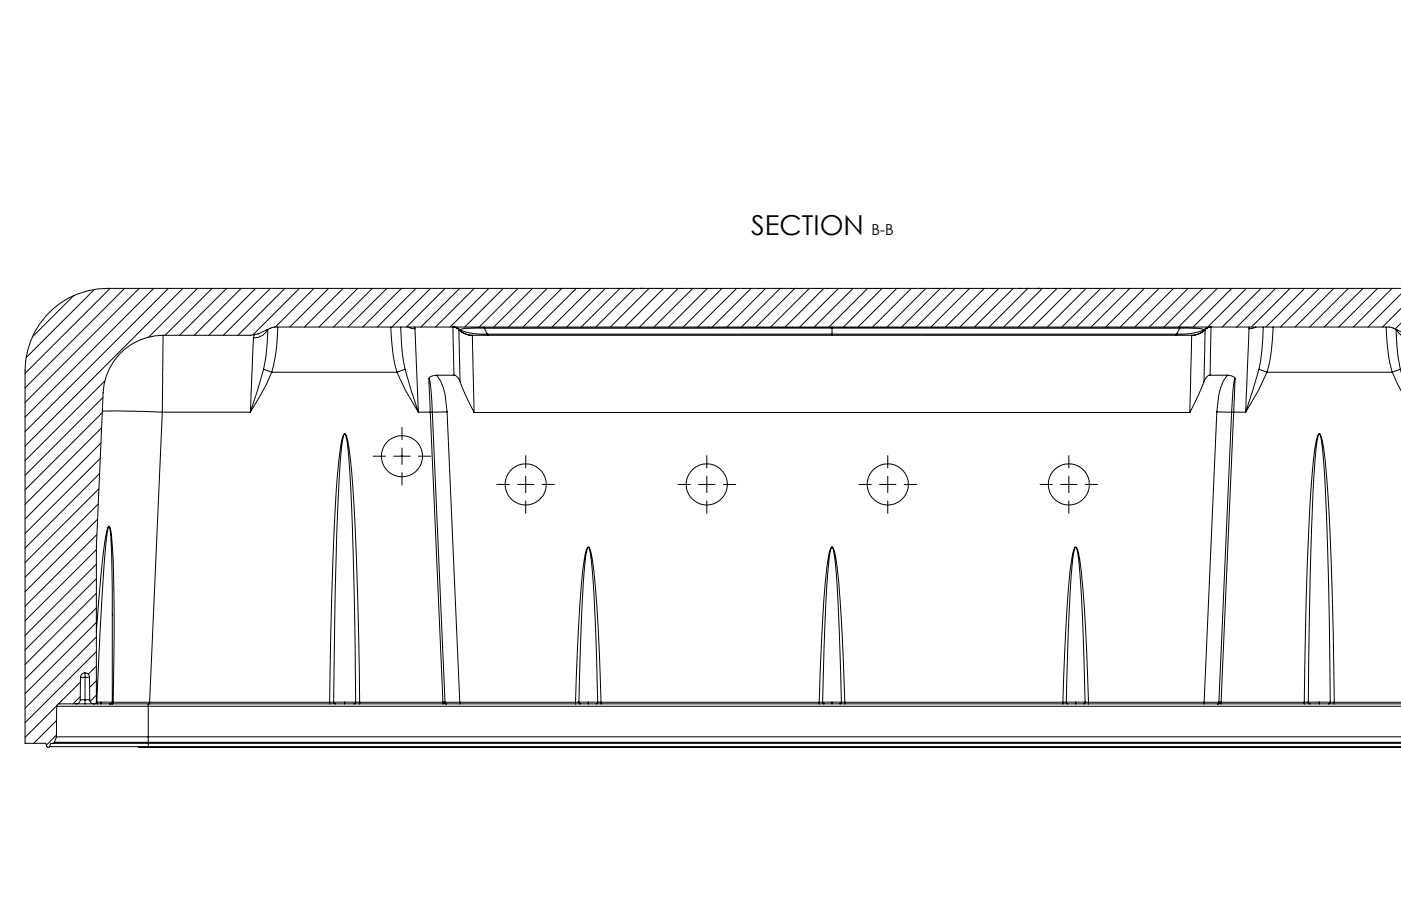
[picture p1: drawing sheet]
<svg xmlns="http://www.w3.org/2000/svg" width="432mm" height="279mm" viewBox="0 0 432 279" stroke-linecap="round" stroke-linejoin="round" font-family="sans-serif">
<defs><g id="words">
<text font-size="8.5" x="231.5" y="72.4">SECTION</text>
<text font-size="4.7" x="268.6" y="72.4">B-B</text>
</g></defs>
<g fill="none" stroke="#000" stroke-width=".31">
<path d="M22.7 91.2l-12.8 12.7M29.1 89.3l-21.1 21M33.9 88.9l-26.2 26.2M38.4 88.9l-30.7 30.7M42.9 88.9l-35.2 35.2M47.4 88.9l-39.7 39.7M51.9 88.9l-44.2 44.2M56.4 88.9l-48.7 48.7M60.9 88.9l-15.1 15.1M65.4 88.9l-14.5 14.5M69.8 88.9l-14.4 14.5M74.3 88.9l-14.4 14.5"/>
<path d="M78.8 88.9l-14.5 14.5M83.3 88.9l-14.5 14.5M87.8 88.9l-14.5 14.5M92.3 88.9l-14.4 14.4M96.8 88.9l-12 12M101.3 88.9l-12 12M105.8 88.9l-12 12M110.2 88.9l-11.9 12M114.8 88.9l-12 12M119.2 88.9l-11.9 12M123.7 88.9l-11.9 12M128.2 88.9l-11.9 12"/>
<path d="M132.7 88.9l-11.9 12M137.2 88.9l-11.9 12M141.7 88.9l-11.9 12M146.2 88.9l-12 12M150.7 88.9l-12 12M155.2 88.9l-12 12M159.6 88.9l-11.9 12M164.1 88.9l-11.9 12M168.6 88.9l-11.9 12M172.6 88.9h.6M172.7 88.9v.1M173.1 89l-11.9 11.9"/>
<path d="M176.3 88.9h.8M177.2 88.9h.7M177.6 89l-11.9 11.9M179.9 88.9h.7M182.1 88.9l-12 12M184.1 88.9h.7M186.6 88.9l-11.9 12M186.8 88.9h.6M186.9 88.9v.1M190.5 88.9h.8M191.1 89l-12 11.9M191.5 88.9h.6"/>
<path d="M193.9 88.9h.6M194.5 88.9v.1M195.6 88.9l-12 12M197.6 88.9h.1M197.6 88.9h.6M197.6 88.9v.1M200 89l-11.9 11.9M200 88.9v.1M200.6 88.9l-.6 .1M202.2 88.9h.8M204.5 88.9l-11.9 12M209 88.9l-11.9 12"/>
<path d="M209.7 88.9h.7M213 88.9l.6 .1-12 11.9M217 88.9h5M217.2 89l-184.1-.1a25.4 25.4 0 0 0-25.4 25.4v114.9h6.4l.4 1.1a.43 .43 0 0 0 .4 .2 .43 .43 0 0 0 .3-.2M218 88.9l-11.9 12M218.8 88.9v.1M222 88.9h.1M222 88.9h24.8M222.2 88.9v.1M222.5 89l-11.9 11.9M226.7 88.9h.7M227 89l-11.9 11.9"/>
<path d="M229 88.9h.8M231.5 88.9l-12 12M234 88.9h.7M236 88.9l-12 12M241.1 88.9h-.6l-12 12M245 88.9l-12 12M246.8 88.9l-.6 .1M246.8 88.9h4.8M249.4 88.9l-11.9 12M251.6 88.9l.6 .1M251.6 88.9h11.1M253.9 88.9l-11.9 12"/>
<path d="M254.9 88.9h.6M258.4 88.9l-11.9 12M258.8 88.9h.6M262.7 88.9l-.5 .1M262.7 88.9h4.9M262.9 88.9l-11.9 12M267.4 88.9l-11.9 12M267.6 88.9l.5 .1M267.6 88.9h46.6M270.1 88.9h.6M271.9 88.9l-11.9 12M272.7 88.9h.7"/>
<path d="M273.9 88.9h.7M276.4 88.9l-12 12M276.6 88.9h.6M280.9 88.9l-11.9 12M281.5 88.9h.6M283.9 88.9h.6M284 88.9v.1M285.4 88.9l-12 12M287.6 88.9h.8M288.5 88.9h.7M289.8 88.9l-11.9 12M290.9 88.9h.6"/>
<path d="M291 88.9v.1M294.4 88.9l-12 12M294.6 88.9h.8M295.6 88.9h.6M298 88.9h.6M298.8 88.9l-11.9 12M303.1 88.9h.6M303.3 89l-11.9 11.9M305.4 88.9h.7M307.8 88.9l-11.9 12M312.3 88.9l-11.9 12M314.2 88.9h.1"/>
<path d="M314.2 88.9h.7M314.4 88.9h.5M314.9 88.9h25.9M316.3 88.9h.6M316.8 89l-11.9 11.9M316.9 88.9v.1M316.9 88.9h.1M320 88.9h.1M320 88.9h.6M320 88.9v.1M321.3 88.9l-11.9 12M322.4 88.9h.6"/>
<path d="M324.7 88.9h.8M325.8 88.9l-12 12M328.2 88.9h.6M330.3 88.9l-12 12M333.1 88.9h.6M334.8 88.9l-12 12M337.3 88.9h.7M339.3 88.9l-12 12M340.8 88.9l-.5 .1M340.8 88.9h91M343.7 88.9l-11.9 12M347.7 88.9h.6"/>
<path d="M348.2 89l-11.9 11.9M352.7 88.9l-11.9 12M357.2 88.9l-11.9 12M361.7 88.9l-11.9 12M366.2 88.9l-11.9 12M370.7 88.9l-12 12M375.2 88.9l-12 12M379.7 88.9l-12 12M384.1 88.9l-11.9 12M388.7 88.9l-12 12M393.1 88.9l-11.9 12M397.6 88.9l-11.9 12"/>
<path d="M402.1 88.9l-11.9 12M406.6 88.9l-11.9 12M411.1 88.9l-11.9 12M415.6 88.9l-12 12M420.1 88.9l-12 12M424.6 88.9l-12 12M429 88.9l-11.9 12M431.8 90.6l-10.2 10.3M431.8 95.1l-5.7 5.8M431.8 99.6l-1.8 1.9M32.3 117.5l-24.6 24.6M50.3 103.4l-.3 23.7"/>
<path d="M78.1 104.2l-.9 22.9M78.4 103.2l-.3 1M81.2 113.9l-4 13.2M81.2 113.9l2.5 .9M82.3 101.7a4.2 4.2 0 0 1-4.2 2.5M82.5 101.6a67 67 0 0 1-1.3 12.3M83.7 114.8l-1.5 3.6-5 8.7M83.7 114.8h38.6M85.6 100.9a60.2 60.2 0 0 1-1.9 13.9M120.5 100.9a57.9 57.9 0 0 0 1.8 13.9M122.3 114.8l2.7 5.6 3.9 6.7M123.5 100.9l.1 3.1a51.9 51.9 0 0 0 1.2 9.9"/>
<path d="M124.8 113.9l4.1 13.2M124.8 113.9l-2.5 .9M125.8 100.9l2.1 .5M127.8 100.9l.1 .5M127.9 101.4l1 25.7M132.2 116.7l.4 10.4M132.2 116.7l.1 .1a25.4 25.4 0 0 1 .8 7.1l.1 3.2M134.6 115.7l-1.4 .2-1 .8M134.6 115.7a17.8 17.8 0 0 1 3.2 11.3M134.6 115.7h5.3M139.9 100.9l1 .2 .8 .5M139.9 115.7l.7 .2 .5 .5 .7 1.3"/>
<path d="M141.4 101.6a7.2 7.2 0 0 0 6.3 1.8h2.7M141.4 101.6l-.8-.5-1-.2 .3 14.8M141.4 101.6h.1M141.4 101.6a5.8 5.8 0 0 0 4.2 1.8l.5 23.8M141.4 101.6l.4 16.1M141.4 101.6h.3M141.7 101.6a17.4 17.4 0 0 0 8.4 1.4M141.8 117.7l1.5 3.8 2.8 5.7M149.1 100.9l.2 .3M149.3 101.2l-5.9 .1-1.7 .3M149.3 101.2l.8 1.8M150.1 103h106.3"/>
<path d="M150.1 103l.3 .4M150.4 103.4h106M256.4 101.2h107.2M256.4 100.9v.3M256.4 101.2h-107.1M256.4 101.2v1.8M256.4 103h106.3M256.4 103.4h106M256.4 103v.4M362.4 103.4h4.9M362.7 103l-.3 .4M363.6 101.2l5.9 .1 1.6 .3"/>
<path d="M363.6 101.2l-.9 1.8M363.7 100.9l-.1 .3M367.3 103.4l-.6 23.8M371.1 117.7l-1.6 3.8-2.8 5.7M371.1 101.6a17.1 17.1 0 0 1-8.4 1.4M371.1 101.6h.3M371.4 101.6a5.8 5.8 0 0 1-4.1 1.8M371.4 101.6l-.3 16.1M373 100.9l-1 .2-.9 .5M373 115.7l-.7 .2-.5 .5-.7 1.3M373 115.7h5.3M373.2 100.9h-.2a3.8 3.8 0 0 0-2.5 1.5l-1.5 .8-1.7 .2"/>
<path d="M373.3 100.9l-1 .2-.9 .5M373.3 100.9l-.3 14.8M378.3 115.7a2.39 2.39 0 0 1 2.4 1M378.3 115.7a18 18 0 0 0-3.3 11.3M380.7 116.7l-.5 10.4M380.7 116.7l-.4 1.5-.3 2.6-.4 6.3M385 101.4l-1.1 25.7M385 100.9v.5M387.1 100.9l-2.1 .5M388 113.9l-4.1 13.2M388 113.9l2.5 .9M389.3 100.9l-.4 7.7-.9 5.3"/>
<path d="M390.5 114.8l-2.6 5.6-4 6.7M390.5 114.8h38.6M392.4 100.9l-.5 7.1-.5 3.4-.9 3.4M427.2 100.9a59.3 59.3 0 0 0 1.9 13.9M429.1 114.8l2.7 5.7M430.3 101.6a67 67 0 0 0 1.3 12.3M430.5 101.7l.3 .7 1 1M431.6 113.9l-2.5 .9M431.6 113.9l.2 .9M431.8 102.3l-2.4-1.1-1.2-.3h-343.5l-1.3 .3-3.8 1.8-2.3 .4h-27a18.5 18.5 0 0 0-18.5 17.7l-2.1 47.6v47.8M31.1 136.7l-23.4 23.4M31.3 132l-23.6 23.5"/>
<path d="M31.5 127.3l-23.8 23.8M31.5 126.8l18.5 .3M31.7 122.6l-24 24M50 127.1h27.2M50 127.1l-3.9 89.5M123.9 131.8v3.8M123.9 138.1v5.1M128.9 127.1h3.7M132.6 127.1h.6M132.6 127.1l3.9 89.5M133.2 127.1l4 89.5M137.8 127l-4.6 .1"/>
<path d="M137.8 127l3.9 89.6M146.1 127.2h220.6M375 127l4.6 .1M375 127l-3.9 89.6M379.6 127.1h.6M379.6 127.1l-3.9 89.5M380.2 127.1h3.7M380.2 127.1l-3.9 89.5M30.3 155.4l-22.6 22.6M30.5 150.7l-22.8 22.8M30.7 146l-23 23M30.9 141.4l-23.2 23.1"/>
<path d="M115 140.7h3.8M121.4 140.7h5M123.9 145.8v3.8M129 140.7h3.8M153.1 149.4h3.9M159.5 149.4h5.1M162 140.5v3.8M162 146.9v5M162 154.5v3.8M167.1 149.4h3.8M209 149.4h3.8M215.3 149.4h5.1"/>
<path d="M217.8 140.5v3.8M217.8 146.9v5M217.8 154.5v3.8M222.9 149.4h3.8M264.7 149.4h3.8M271.1 149.4h5.1M273.6 140.5v3.8M273.6 146.9v5M273.6 154.5v3.8M278.7 149.4h3.8M320.5 149.4h3.8M326.9 149.4h5.1"/>
<path d="M329.4 140.5v3.8M329.4 146.9v5M329.4 154.5v3.8M334.5 149.4h3.8M29.7 169.5l-22 22M29.7 174l-22 22M29.7 178.5l-22 21.9M29.8 164.9l-22.1 22.1M30.1 160.1l-22.4 22.4M256.4 168.7l.3 .2a17.4 17.4 0 0 1 1.4 6.3l1.3 16.7 1 24.7M256.4 168.7l-.2 .2a17.4 17.4 0 0 0-1.4 6.3l-1.3 16.7-1 24.7M256.4 168.8h.1a1.78 1.78 0 0 1 .5 1.7l.2 1.4a565.7 565.7 0 0 1 2.1 44.6"/>
<path d="M256.4 168.8l-.6 1.7a340.8 340.8 0 0 0-2 37.5l-.3 8.5M256.4 168.7v.1M29.7 194.9a246.8 246.8 0 0 1 3.3-31.6l.4-.9 .3-.1 .4 1.2a318.6 318.6 0 0 1 1 39.3l-.2 13.8M29.7 183l-22 21.9M29.7 187.5l-22 21.9M29.7 191.9l-22 22M29.7 196.4l-22 22M17.5 217.8h28.2M17.5 217.8l-.1 9.4M17.5 217.6l-9.8 9.8M23.5 217.1h-5.4l-.5 .3-.1 .4M23.5 217.1h2.7"/>
<path d="M24.7 215.8a1.26 1.26 0 0 1-1.2 1.3M24.7 215.8h1.5M24.7 214.8l-2.2 2.3M24.8 208.9h1.4M24.8 210.3l-6.8 6.8M24.8 208.9l-.1 6.9M26.2 207.5a1.32 1.32 0 0 1 1.4 1.4M26.2 207.5a1.33 1.33 0 0 0-1.4 1.4M26.2 207.5v1.4M26.2 208.9h1.4M26.2 215.8h1.5M26.2 215.8v1.3"/>
<path d="M26.2 217.1h2.7M26.2 208.9v6.9M27.6 208.9l.1 6.9M27.7 215.8a1.33 1.33 0 0 0 1.2 1.3M29.4 217.1h.6M29.7 216.5l-.2 .5-.6 .1M29.7 200.9l-22 22M29.7 205.4l-2.5 2.5M29.7 209.9l-2.1 2.1M29.7 214.4l-1.9 1.9M29.7 216.5h.1M29.8 216.5l.2 .6"/>
<path d="M29.8 216.5h1.3M29.8 216.5a685.2 685.2 0 0 1 3.3-52.7l.3-1.2 .1-.3 .2 .2a153.9 153.9 0 0 1 .9 21.6v32.4M30 217.1h1.1M31.1 216.5v.6M31.1 216.5h3.5M33.9 217.1h.7M34.3 217h.3M34.6 216.5l-.5 .6h-3M34.6 217.1h11.5M34.6 216.6h.3M34.9 216.6h11.2M34.9 216.6l-.3 .5"/>
<path d="M45.7 217.8h386.1M45.7 217.1v.7M45.7 217.8v11.1M46.1 216.6v.5M46.1 217.1h55.5M46.1 216.6h55.5M101.6 216.6a1153.4 1153.4 0 0 1 2.4-70.6 45.1 45.1 0 0 1 2-12.1l.4-.1 .3 .5a117.2 117.2 0 0 1 2.4 22.3l1.1 27.5 .6 32.5M101.6 216.6v.5M101.6 217.1h1.7M102.8 216.5h3.4M102.8 216.5a1155.9 1155.9 0 0 1 2.3-77.1l.2-2a6.1 6.1 0 0 1 .9-3.6l.2 .1a24.2 24.2 0 0 1 1.2 7.9l.8 14.6 .5 14.6 .7 45.5M102.8 216.5l-1.2 .1"/>
<path d="M102.8 216.5l.5 .6M103.3 217.1h2.9M106.2 216.5h3.4M106.2 216.5v.6M106.2 217.1h2.9M109.1 217.1h1.7M109.6 216.5l1.2 .1M109.6 216.5l-.5 .6M110.8 216.6v.5M110.8 217.1h25.7M110.8 216.6h25.7M136.5 216.6h.6"/>
<path d="M136.5 216.6v.5M136.5 217.1h.9M137.1 216.6h.1M137.1 216.6l.3 .5M137.2 216.6h4.5M137.2 216.6l.3 .5M137.4 217.1h.1M137.5 217.1h4.2M141.7 216.6v.5M141.7 217.1h35.7M141.7 216.6h35.7M177.4 216.6l.9-22.9a199.5 199.5 0 0 1 2.1-22.8l.6-2a.33 .33 0 0 1 .3-.2 .33 .33 0 0 1 .3 .2 24 24 0 0 1 1.5 7.3l1.3 17.5 .8 22.9"/>
<path d="M177.4 216.6v.5M177.4 217.1h1.5M178.4 216.5h2.9M178.4 216.5a513.6 513.6 0 0 1 2.2-45.6l.7-2.1 .5 .9a346.1 346.1 0 0 1 2.2 40.3l.2 6.5M178.4 216.5l-1 .1M178.4 216.5l.5 .6M178.9 217.1h2.4M181.3 216.5h2.9M181.3 216.5v.6M181.3 217.1h2.5M183.8 217.1h1.4M184.2 216.5l1 .1"/>
<path d="M184.2 216.5l-.4 .6M185.2 216.6v.5M185.2 217.1h67.3M185.2 216.6h67.3M252.5 216.6v.5M252.5 217.1h1.5M253.5 216.5h2.9M253.5 216.5l-1 .1M253.5 216.5l.5 .6M254 217.1h2.4M256.4 216.5h2.9M256.4 216.5v.6"/>
<path d="M256.4 217.1h2.5M258.9 217.1h1.5M259.3 216.5l1.1 .1M259.3 216.5l-.4 .6M260.4 216.6v.5M260.4 217.1h67.2M260.4 216.6h67.2M327.6 216.6l.9-22.9a199.5 199.5 0 0 1 2.1-22.8l.6-2a.33 .33 0 0 1 .3-.2 .33 .33 0 0 1 .4 .2 24 24 0 0 1 1.4 7.3l1.3 17.5 .9 22.9M327.6 216.6v.5M327.6 217.1h1.5M328.6 216.5h2.9M328.6 216.5a539.2 539.2 0 0 1 2.2-45.6l.5-1.9 .3-.2 .4 .9 .5 2.8 .8 10.6 1.1 33.4"/>
<path d="M328.6 216.5l-1 .1M328.6 216.5l.5 .6M329.1 217.1h2.4M331.5 216.5h2.9M331.5 216.5v.6M331.5 217.1h2.5M334 217.1h1.5M334.4 216.5l1.1 .1M334.4 216.5l-.4 .6M335.5 216.6v.5M335.5 217.1h35.6M335.5 216.6h35.6"/>
<path d="M371.1 216.6h4.6M371.1 216.6v.5M371.1 217.1h4.2M375.3 217.1h.1M375.4 217.1h.9M375.7 216.6h.1M375.7 216.6l-.4 .5M375.7 216.6h.6M375.7 216.6l-.3 .5M376.3 216.6v.5M376.3 217.1h25.7M376.3 216.6h25.7"/>
<path d="M402 216.6a995 995 0 0 1 2.8-74.8 20.1 20.1 0 0 1 1.6-7.9h.5a21.8 21.8 0 0 1 1.5 7.9 793.2 793.2 0 0 1 2.7 64.3l.1 10.5M402 216.6v.5M402 217.1h1.7M403.2 216.5h3.4M403.2 216.5l.3-25.4a748.3 748.3 0 0 1 2.2-53.7 6.1 6.1 0 0 1 .9-3.6l.2 .1a76.4 76.4 0 0 1 1.7 17 1623.5 1623.5 0 0 1 1.5 65.6M403.2 216.5l-1.2 .1M403.2 216.5l.5 .6M403.7 217.1h2.9M406.6 216.5h3.4M406.6 216.5v.6M406.6 217.1h2.9M409.5 217.1h1.7"/>
<path d="M410 216.5l1.2 .1M410 216.5l-.5 .6M411.2 216.6v.5M411.2 217.1h20.6M411.2 216.6h20.6M15.2 230.3h30.5M16.3 229.2h29.4M16.3 229.2h-.6l-.5 1.1M16.8 228.9l-.5 .3M16.8 228.9h28.9M17.4 227.2h414.4M17.4 226.7l-3.1 3.1"/>
<path d="M17.4 227.2l-.6 1.7M17.4 222.2l-7 7M42.6 230.5h389.2M45.7 229.2h386.1M45.7 228.9v.3M45.7 230.3v.2M45.7 229.2v1.1M45.7 228.9h386.1M45.7 230.3h386.1"/>
<circle cx="123.9" cy="140.7" r="6.4"/>
<circle cx="162" cy="149.4" r="6.4"/>
<circle cx="217.8" cy="149.4" r="6.3"/>
<circle cx="273.6" cy="149.4" r="6.4"/>
<circle cx="329.4" cy="149.4" r="6.4"/>
</g>
<use href="#words"/>
</svg>
